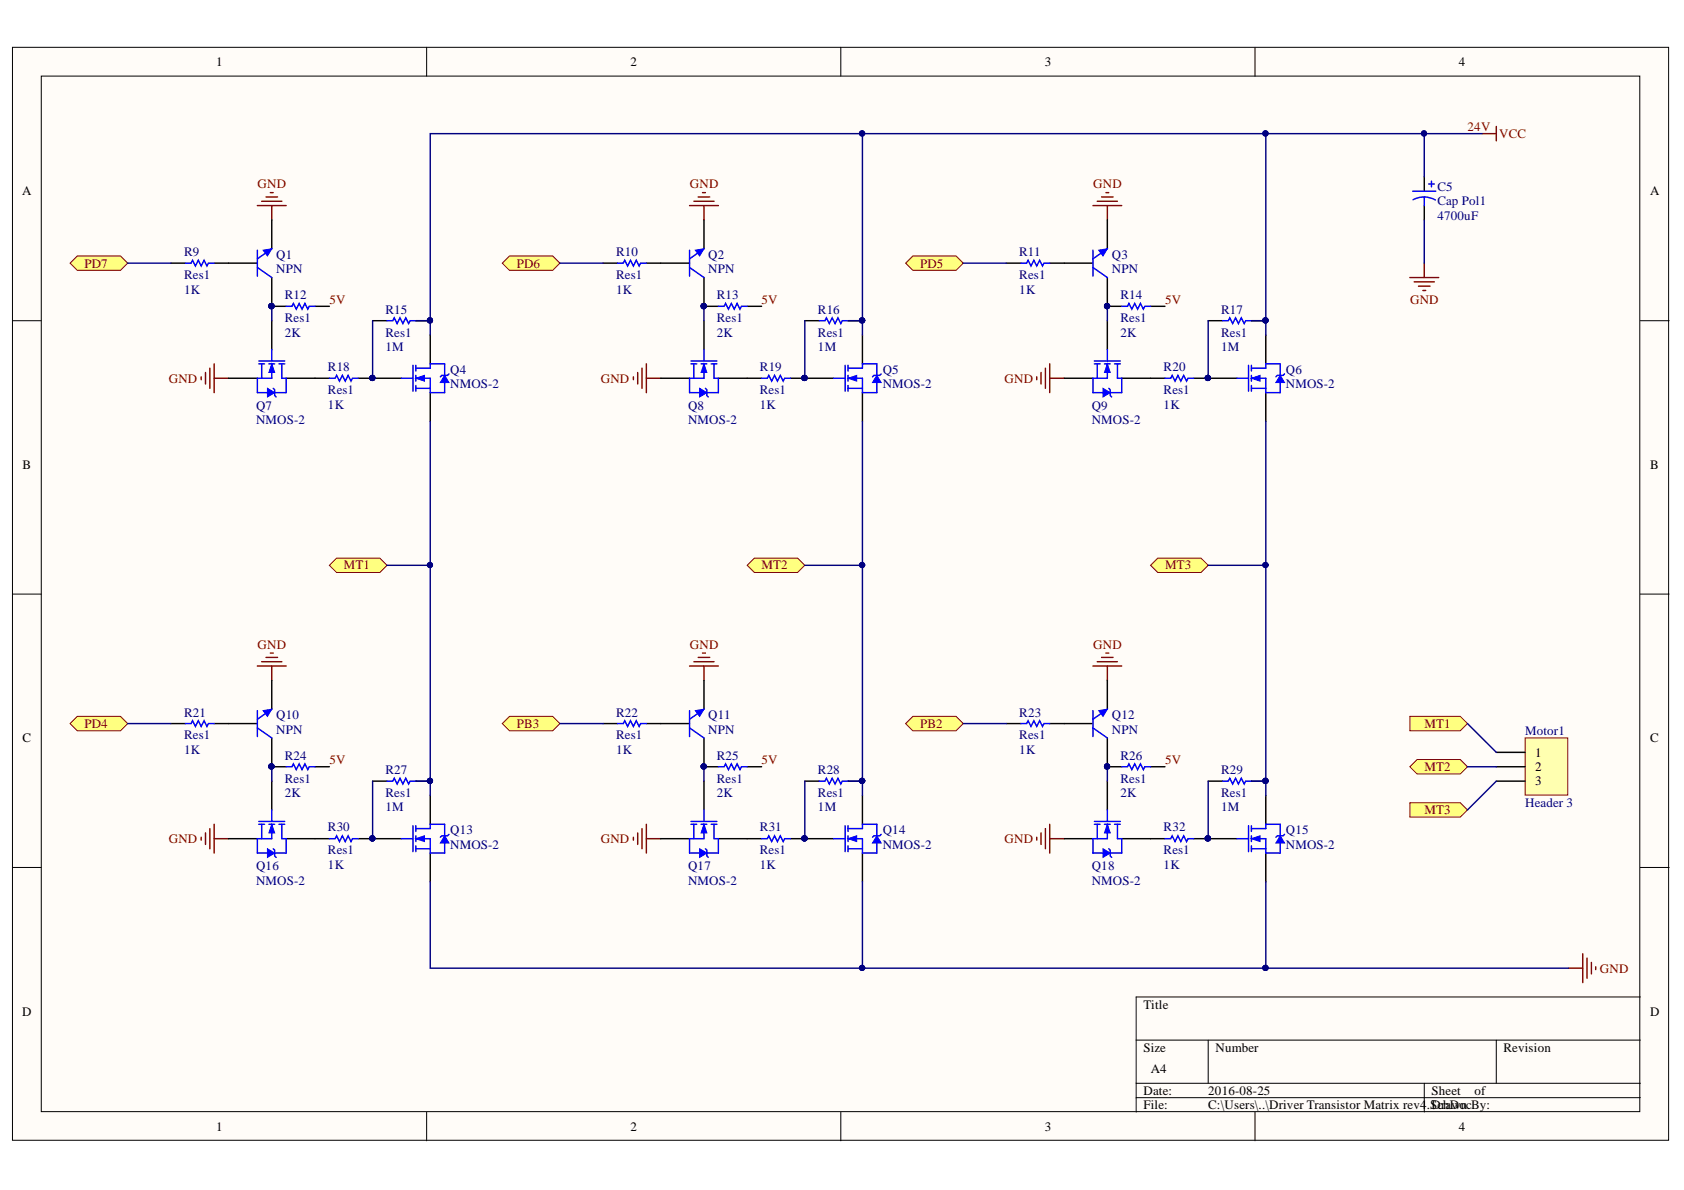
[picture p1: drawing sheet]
<svg xmlns="http://www.w3.org/2000/svg" width="297mm" height="210mm" viewBox="0 0 297 210" stroke-linecap="round" stroke-linejoin="round" font-family="sans-serif">
<defs><g id="words">
<g font-size="2.3">
<text x="38.1" y="11.7">1</text>
<text x="111.2" y="11.7">2</text>
<text x="184.3" y="11.7">3</text>
<text x="257.3" y="11.7">4</text>
<text x="3.9" y="34.5">A</text>
<text x="291.1" y="34.5">A</text>
<text x="4" y="82.7">B</text>
<text x="291.1" y="82.7">B</text>
<text x="4" y="130.9">C</text>
<text x="291.1" y="130.9">C</text>
<text x="270.8" y="133.5">1</text>
<text x="270.8" y="136">2</text>
<text x="270.8" y="138.5">3</text>
<text x="3.9" y="179.2">D</text>
<text x="201.7" y="177.9">Title</text>
<text x="291.1" y="179.2">D</text>
<text x="201.7" y="185.5">Size</text>
<text x="214.4" y="185.5">Number</text>
<text x="265.2" y="185.5">Revision</text>
<text x="203" y="189.3">A4</text>
<text x="201.7" y="193.1">Date:</text>
<text x="201.7" y="195.7">File:</text>
<text x="213.1" y="193.1">2016-08-25</text>
<text x="213.1" y="195.7">C:\Users\..\Driver Transistor Matrix rev4</text>
<text x="251.7" y="195.7">.SchDocBy:</text>
<text x="252.5" y="193.1">Sheet</text>
<text x="252.5" y="195.7">Drawn</text>
<text x="260.1" y="193.1">of</text>
<text x="38.1" y="199.5">1</text>
<text x="111.2" y="199.5">2</text>
<text x="184.3" y="199.5">3</text>
<text x="257.3" y="199.5">4</text>
</g>
<g font-size="2.3" fill="#800000">
<text x="258.9" y="23.1">24V</text>
<text x="264.5" y="24.3">VCC</text>
<text x="45.4" y="33.2">GND</text>
<text x="121.7" y="33.2">GND</text>
<text x="192.8" y="33.2">GND</text>
<text x="14.9" y="47.2">PD7</text>
<text x="91.2" y="47.2">PD6</text>
<text x="162.3" y="47.2">PD5</text>
<text x="58.1" y="53.6">5V</text>
<text x="134.3" y="53.6">5V</text>
<text x="205.5" y="53.6">5V</text>
<text x="248.7" y="53.6">GND</text>
<text x="29.8" y="67.5">GND</text>
<text x="106" y="67.5">GND</text>
<text x="177.2" y="67.5">GND</text>
<text x="60.6" y="100.4">MT1</text>
<text x="134.3" y="100.4">MT2</text>
<text x="205.5" y="100.4">MT3</text>
<text x="45.4" y="114.5">GND</text>
<text x="121.7" y="114.5">GND</text>
<text x="192.8" y="114.5">GND</text>
<text x="14.9" y="128.4">PD4</text>
<text x="91.2" y="128.4">PB3</text>
<text x="162.3" y="128.4">PB2</text>
<text x="251.3" y="128.4">MT1</text>
<text x="58.1" y="134.7">5V</text>
<text x="134.3" y="134.7">5V</text>
<text x="205.5" y="134.7">5V</text>
<text x="251.3" y="136">MT2</text>
<text x="251.3" y="143.6">MT3</text>
<text x="29.8" y="148.7">GND</text>
<text x="106" y="148.7">GND</text>
<text x="177.2" y="148.7">GND</text>
<text x="282.2" y="171.6">GND</text>
</g>
<g font-size="2.3" fill="#000080">
<text x="253.5" y="33.7">C5</text>
<text x="253.5" y="38.8">4700uF</text>
<text x="253.5" y="36.2">Cap Pol1</text>
<text x="32.5" y="45.2">R9</text>
<text x="48.7" y="45.7">Q1</text>
<text x="108.7" y="45.2">R10</text>
<text x="124.9" y="45.7">Q2</text>
<text x="179.8" y="45.2">R11</text>
<text x="196.1" y="45.7">Q3</text>
<text x="32.5" y="51.8">1K</text>
<text x="32.5" y="49.3">Res1</text>
<text x="48.7" y="48.2">NPN</text>
<text x="50.2" y="52.8">R12</text>
<text x="108.7" y="51.8">1K</text>
<text x="108.7" y="49.3">Res1</text>
<text x="124.9" y="48.2">NPN</text>
<text x="126.4" y="52.8">R13</text>
<text x="179.8" y="51.8">1K</text>
<text x="179.8" y="49.3">Res1</text>
<text x="196.1" y="48.2">NPN</text>
<text x="197.6" y="52.8">R14</text>
<text x="50.2" y="59.4">2K</text>
<text x="50.2" y="56.9">Res1</text>
<text x="68" y="55.3">R15</text>
<text x="68" y="59.4">Res1</text>
<text x="126.4" y="59.4">2K</text>
<text x="126.4" y="56.9">Res1</text>
<text x="144.3" y="55.3">R16</text>
<text x="144.3" y="59.4">Res1</text>
<text x="197.6" y="59.4">2K</text>
<text x="197.6" y="56.9">Res1</text>
<text x="215.4" y="55.3">R17</text>
<text x="215.4" y="59.4">Res1</text>
<text x="57.8" y="65.5">R18</text>
<text x="68" y="61.9">1M</text>
<text x="79.4" y="66">Q4</text>
<text x="134" y="65.5">R19</text>
<text x="144.3" y="61.9">1M</text>
<text x="155.7" y="66">Q5</text>
<text x="205.3" y="65.5">R20</text>
<text x="215.4" y="61.9">1M</text>
<text x="226.8" y="66">Q6</text>
<text x="57.8" y="69.5">Res1</text>
<text x="79.4" y="68.5">NMOS-2</text>
<text x="134" y="69.5">Res1</text>
<text x="155.7" y="68.5">NMOS-2</text>
<text x="205.3" y="69.5">Res1</text>
<text x="226.8" y="68.5">NMOS-2</text>
<text x="45.2" y="72.3">Q7</text>
<text x="45.2" y="74.9">NMOS-2</text>
<text x="57.8" y="72.1">1K</text>
<text x="121.4" y="72.3">Q8</text>
<text x="121.4" y="74.9">NMOS-2</text>
<text x="134" y="72.1">1K</text>
<text x="192.6" y="72.3">Q9</text>
<text x="192.6" y="74.9">NMOS-2</text>
<text x="205.3" y="72.1">1K</text>
<text x="32.5" y="126.4">R21</text>
<text x="32.5" y="130.4">Res1</text>
<text x="48.7" y="126.9">Q10</text>
<text x="48.7" y="129.4">NPN</text>
<text x="108.7" y="126.4">R22</text>
<text x="108.7" y="130.4">Res1</text>
<text x="124.9" y="126.9">Q11</text>
<text x="124.9" y="129.4">NPN</text>
<text x="179.8" y="126.4">R23</text>
<text x="179.8" y="130.4">Res1</text>
<text x="196.1" y="126.9">Q12</text>
<text x="196.1" y="129.4">NPN</text>
<text x="269" y="129.7">Motor1</text>
<text x="32.5" y="133">1K</text>
<text x="50.2" y="134">R24</text>
<text x="68" y="136.5">R27</text>
<text x="108.7" y="133">1K</text>
<text x="126.4" y="134">R25</text>
<text x="144.3" y="136.5">R28</text>
<text x="179.8" y="133">1K</text>
<text x="197.6" y="134">R26</text>
<text x="215.4" y="136.5">R29</text>
<text x="50.2" y="140.6">2K</text>
<text x="50.2" y="138">Res1</text>
<text x="68" y="143.1">1M</text>
<text x="68" y="140.6">Res1</text>
<text x="126.4" y="140.6">2K</text>
<text x="126.4" y="138">Res1</text>
<text x="144.3" y="143.1">1M</text>
<text x="144.3" y="140.6">Res1</text>
<text x="197.6" y="140.6">2K</text>
<text x="197.6" y="138">Res1</text>
<text x="215.4" y="143.1">1M</text>
<text x="215.4" y="140.6">Res1</text>
<text x="269" y="142.4">Header 3</text>
<text x="57.8" y="146.7">R30</text>
<text x="79.4" y="147.2">Q13</text>
<text x="79.4" y="149.7">NMOS-2</text>
<text x="134" y="146.7">R31</text>
<text x="155.7" y="147.2">Q14</text>
<text x="155.7" y="149.7">NMOS-2</text>
<text x="205.3" y="146.7">R32</text>
<text x="226.8" y="147.2">Q15</text>
<text x="226.8" y="149.7">NMOS-2</text>
<text x="45.2" y="153.5">Q16</text>
<text x="57.8" y="153.2">1K</text>
<text x="57.8" y="150.7">Res1</text>
<text x="121.4" y="153.5">Q17</text>
<text x="134" y="153.2">1K</text>
<text x="134" y="150.7">Res1</text>
<text x="192.6" y="153.5">Q18</text>
<text x="205.3" y="153.2">1K</text>
<text x="205.3" y="150.7">Res1</text>
<text x="45.2" y="156">NMOS-2</text>
<text x="121.4" y="156">NMOS-2</text>
<text x="192.6" y="156">NMOS-2</text>
</g>
</g></defs>
<g fill="#fffcf8" stroke="#000" stroke-width=".18">
<path d="M2.2 8.3h292.1v192.8h-292.1z"/>
<path d="M7.3 13.4h281.9v182.7h-281.9z"/>
</g>
<g fill="none" stroke="#000" stroke-width=".18">
<path d="M75.3 8.3v5.1M148.3 8.3v5.1M221.4 8.3v5.1M2.2 56.6h5.1M289.3 56.6h5.1M2.2 104.8h5.1M289.3 104.8h5.1M2.2 153h5.1M289.3 153h5.1M289.3 175.9h-88.9v20.3M75.3 196.2v5M148.3 196.2v5"/>
<path d="M200.4 183.5h88.9M200.4 191.1h88.9M200.4 193.6h88.9M213.1 183.5v7.6M221.4 196.2v5M251.2 191.1v5.1M263.9 183.5v7.6"/>
</g>
<path d="M35.5 66.5v.5M36.2 65.7v2M37 64.9v3.6M37.8 64.2v5.1M37.8 66.7h2.5M276.6 170.8h2.6M279.2 168.2v5.1M279.9 169v3.6M280.7 169.8v2M281.5 170.5v.5" fill="none" stroke="#800000" stroke-width=".25"/>
<path d="M65.7 56.6h2.6M73.3 56.6h2.6M55.6 66.7h2.5M63.2 66.7h2.5" fill="none" stroke="#000" stroke-width=".25"/>
<g fill="#000080" stroke="#000080" stroke-width=".18">
<circle cx="75.8" cy="56.5" r=".46"/>
<circle cx="65.7" cy="66.7" r=".46"/>
</g>
<path d="M68.3 56.6h1l.2-.5 .5 1 .6-1 .5 1 .5-1 .5 1 .2-.5h1M58.1 66.7h1l.3-.5 .5 1 .5-1 .5 1 .5-1 .5 1 .3-.5h1" fill="none" stroke="#00f" stroke-width=".25"/>
<g fill="#ffff80" stroke="#800000" stroke-width=".18">
<path d="M58.1 99.7l1.3-1.3h7.6l1.3 1.3-1.3 1.3h-7.6z" fill-rule="evenodd"/>
<path d="M131.8 99.7l1.3-1.3h7.6l1.3 1.3-1.3 1.3h-7.6z" fill-rule="evenodd"/>
<path d="M202.9 99.7l1.3-1.3h7.6l1.3 1.3-1.3 1.3h-7.6z" fill-rule="evenodd"/>
<path d="M12.4 46.4l1.2-1.3h7.7l1.2 1.3-1.2 1.3h-7.7z" fill-rule="evenodd"/>
</g>
<path d="M269 130.2h7.5v10h-7.5z" fill="#ffffb0" stroke="#800000" stroke-width=".18"/>
<path d="M263.9 132.7h5.1M263.9 135.2h5.1M263.9 137.8h5.1" fill="none" stroke="#000" stroke-width=".25"/>
<g fill="#ffff80" stroke="#800000" stroke-width=".18">
<path d="M248.7 126.4h8.9l1.2 1.2-1.2 1.3h-8.9z" fill-rule="evenodd"/>
<path d="M248.7 135.2l1.3-1.2h7.6l1.2 1.2-1.2 1.3h-7.6z" fill-rule="evenodd"/>
<path d="M248.7 141.6h8.9l1.2 1.3-1.2 1.2h-8.9z" fill-rule="evenodd"/>
</g>
<path d="M75.9 59.1v5.1M65.7 66.7h5.1M75.9 69.3v5" fill="none" stroke="#000" stroke-width=".25"/>
<circle cx="65.7" cy="66.7" r=".46" fill="#000080" stroke="#000080" stroke-width=".18"/>
<path d="M70.8 66.7h2M72.8 64.4v4.6M73.3 64.9h2.6M73.3 66.7h2.6v2.6M73.3 68.5h2.6M73.3 64.4v1.1M73.3 66.2v1M73.3 68v1" fill="none" stroke="#00f" stroke-width=".25"/>
<path d="M73.3 66.7l1.6-.5v1z" fill="#00f"/>
<path d="M73.3 66.7l1.6-.5v1z" fill="none" stroke="#00f" stroke-width=".18"/>
<path d="M75.9 64.9v-.7h2.5v2M78.4 67.5v1.8h-2.5" fill="none" stroke="#00f" stroke-width=".25"/>
<path d="M78.4 66.2l.8 1.3h-1.5z" fill="#00f"/>
<path d="M78.4 66.2l.8 1.3h-1.5z" fill="none" stroke="#00f" stroke-width=".18"/>
<path d="M249.2 33.7h4.1M251.2 34.7l.8 .1 1.2 .5M251.2 34.7l-.8 .1-1.2 .4M251.2 34.7v1.6M252 32.5h1M252.5 32v1M45.4 47.2l2.5 1.8M45.4 44.1v4.6M47.9 43.9l-2.5 1.8M50.5 54h1l.3-.5 .5 1 .5-1 .5 1 .5-1 .5 1 .2-.5h1.1M79.2 66l-.3 .2h-1l-.2 .3" fill="none" stroke="#00f" stroke-width=".25"/>
<g fill="#000080" stroke="#000080" stroke-width=".18">
<circle cx="65.7" cy="66.7" r=".46"/>
<circle cx="47.9" cy="54" r=".47"/>
</g>
<path d="M47.9 38.8v5.1M251.2 31.2v2.5M251.2 36.3v2.5M40.3 46.4h5.1M47.9 49v5h2.6M55.6 54h2.5" fill="none" stroke="#000" stroke-width=".25"/>
<path d="M45.4 36.3h5.1M46.2 35.5h3.5M46.9 34.7h2.1M47.7 34h.5M47.9 36.3v2.5M261.4 23.6h2.5M263.9 22.3v2.5M248.7 49h5.1M249.4 49.7h3.6M250.2 50.5h2M251 51.2h.5M251.2 46.4v2.6" fill="none" stroke="#800000" stroke-width=".25"/>
<path d="M46.4 44.1l1.5-.2-.7 1.2z" fill="#00f"/>
<path d="M46.4 44.1l1.5-.2-.7 1.2z" fill="none" stroke="#00f" stroke-width=".18"/>
<circle cx="47.9" cy="54" r=".47" fill="#000080" stroke="#000080" stroke-width=".18"/>
<path d="M30.2 46.4h2.5M37.8 46.4h2.5M47.9 56.6v5M40.3 66.7h5.1M50.5 66.7h5.1" fill="none" stroke="#000" stroke-width=".25"/>
<path d="M32.7 46.4h1l.3-.5 .5 1 .5-1 .5 1 .5-1 .5 1 .3-.5h1M45.7 63.7h4.5M45.7 64.2h1M46.2 64.2v2.5M47.4 64.2h1M47.9 61.6v2.1M47.9 64.2v2.5h-2.5M49.2 64.2h1M49.7 64.2v2.5" fill="none" stroke="#00f" stroke-width=".25"/>
<path d="M47.9 64.2l.5 1.5h-1z" fill="#00f"/>
<path d="M47.9 64.2l.5 1.5h-1z" fill="none" stroke="#00f" stroke-width=".18"/>
<path d="M45.4 66.7v2.6h1.8M49.7 66.7h.8v2.6h-2.1" fill="none" stroke="#00f" stroke-width=".25"/>
<path d="M47.2 68.5l1.2 .8-1.2 .7z" fill="#00f"/>
<path d="M47.2 68.5l1.2 .8-1.2 .7z" fill="none" stroke="#00f" stroke-width=".18"/>
<path d="M144.5 56.6h1l.3-.5 .5 1 .5-1 .5 1 .5-1 .5 1 .3-.5h1M48.2 68.5l.2 .3v1l.3 .2M134.3 66.7h1.1l.2-.5 .5 1 .5-1 .5 1 .5-1 .5 1 .3-.5h1" fill="none" stroke="#00f" stroke-width=".25"/>
<path d="M142 56.6h2.5M149.6 56.6h2.5M131.8 66.7h2.5M139.4 66.7h2.6" fill="none" stroke="#000" stroke-width=".25"/>
<g fill="#000080" stroke="#000080" stroke-width=".18">
<circle cx="152.1" cy="56.5" r=".46"/>
<circle cx="141.9" cy="66.7" r=".46"/>
</g>
<path d="M111.7 66.5v.5M112.5 65.7v2M113.2 64.9v3.6M114 64.2v5.1M114 66.7h2.5" fill="none" stroke="#800000" stroke-width=".25"/>
<path d="M88.6 46.4l1.3-1.3h7.6l1.3 1.3-1.3 1.3h-7.6z" fill-rule="evenodd" fill="#ffff80" stroke="#800000" stroke-width=".18"/>
<path d="M152.1 59.1v5.1M142 66.7h5M152.1 69.3v5" fill="none" stroke="#000" stroke-width=".25"/>
<circle cx="141.9" cy="66.7" r=".46" fill="#000080" stroke="#000080" stroke-width=".18"/>
<path d="M147 66.7h2.1M149.1 64.4v4.6M149.6 64.9h2.5M149.6 66.7h2.5v2.6M149.6 68.5h2.5M149.6 64.4v1.1M149.6 66.2v1M149.6 68v1" fill="none" stroke="#00f" stroke-width=".25"/>
<path d="M149.6 66.7l1.5-.5v1z" fill="#00f"/>
<path d="M149.6 66.7l1.5-.5v1z" fill="none" stroke="#00f" stroke-width=".18"/>
<path d="M152.1 64.9v-.7h2.6v2M154.7 67.5v1.8h-2.6" fill="none" stroke="#00f" stroke-width=".25"/>
<path d="M154.7 66.2l.7 1.3h-1.5z" fill="#00f"/>
<path d="M154.7 66.2l.7 1.3h-1.5z" fill="none" stroke="#00f" stroke-width=".18"/>
<path d="M121.6 47.2l2.6 1.8M121.6 44.1v4.6M124.2 43.9l-2.6 1.8M126.7 54h1l.3-.5 .5 1 .5-1 .5 1 .5-1 .5 1 .3-.5h1M155.4 66l-.2 .2h-1l-.3 .3" fill="none" stroke="#00f" stroke-width=".25"/>
<g fill="#000080" stroke="#000080" stroke-width=".18">
<circle cx="141.9" cy="66.7" r=".46"/>
<circle cx="124.1" cy="54" r=".46"/>
</g>
<path d="M124.2 38.8v5.1M116.5 46.4h5.1M124.2 49v5h2.5M131.8 54h2.5" fill="none" stroke="#000" stroke-width=".25"/>
<path d="M121.6 36.3h5.1M122.4 35.5h3.6M123.2 34.7h2M123.9 34h.5M124.2 36.3v2.5" fill="none" stroke="#800000" stroke-width=".25"/>
<path d="M122.6 44.1l1.6-.2-.8 1.2z" fill="#00f"/>
<path d="M122.6 44.1l1.6-.2-.8 1.2z" fill="none" stroke="#00f" stroke-width=".18"/>
<circle cx="124.1" cy="54" r=".46" fill="#000080" stroke="#000080" stroke-width=".18"/>
<path d="M106.4 46.4h2.5M114 46.4h2.5M124.2 56.6v5M116.5 66.7h5.1M126.7 66.7h5.1" fill="none" stroke="#000" stroke-width=".25"/>
<path d="M108.9 46.4h1l.3-.5 .5 1 .5-1 .5 1 .5-1 .5 1 .3-.5h1M121.9 63.7h4.6M121.9 64.2h1M122.4 64.2v2.5M123.7 64.2h1M124.2 61.6v2.1M124.2 64.2v2.5h-2.6M125.4 64.2h1.1M126 64.2v2.5" fill="none" stroke="#00f" stroke-width=".25"/>
<path d="M124.2 64.2l.5 1.5h-1z" fill="#00f"/>
<path d="M124.2 64.2l.5 1.5h-1z" fill="none" stroke="#00f" stroke-width=".18"/>
<path d="M121.6 66.7v2.6h1.8M126 66.7h.7v2.6h-2" fill="none" stroke="#00f" stroke-width=".25"/>
<path d="M123.4 68.5l1.3 .8-1.3 .7z" fill="#00f"/>
<path d="M123.4 68.5l1.3 .8-1.3 .7z" fill="none" stroke="#00f" stroke-width=".18"/>
<path d="M215.7 56.6h1l.2-.5 .5 1 .5-1 .5 1 .6-1 .5 1 .2-.5h1M124.4 68.5l.3 .3v1l.2 .2M205.5 66.7h1l.3-.5 .5 1 .5-1 .5 1 .5-1 .5 1 .3-.5h1" fill="none" stroke="#00f" stroke-width=".25"/>
<path d="M213.1 56.6h2.6M220.7 56.6h2.6M202.9 66.7h2.6M210.6 66.7h2.5" fill="none" stroke="#000" stroke-width=".25"/>
<g fill="#000080" stroke="#000080" stroke-width=".18">
<circle cx="223.2" cy="56.5" r=".46"/>
<circle cx="213.1" cy="66.7" r=".46"/>
</g>
<path d="M182.9 66.5v.5M183.6 65.7v2M184.4 64.9v3.6M185.2 64.2v5.1M185.2 66.7h2.5" fill="none" stroke="#800000" stroke-width=".25"/>
<path d="M159.7 46.4l1.3-1.3h7.6l1.3 1.3-1.3 1.3h-7.6z" fill-rule="evenodd" fill="#ffff80" stroke="#800000" stroke-width=".18"/>
<path d="M223.3 59.1v5.1M213.1 66.7h5.1M223.3 69.3v5" fill="none" stroke="#000" stroke-width=".25"/>
<circle cx="213.1" cy="66.7" r=".46" fill="#000080" stroke="#000080" stroke-width=".18"/>
<path d="M218.2 66.7h2M220.2 64.4v4.6M220.7 64.9h2.6M220.7 66.7h2.6v2.6M220.7 68.5h2.6M220.7 64.4v1.1M220.7 66.2v1M220.7 68v1" fill="none" stroke="#00f" stroke-width=".25"/>
<path d="M220.7 66.7l1.6-.5v1z" fill="#00f"/>
<path d="M220.7 66.7l1.6-.5v1z" fill="none" stroke="#00f" stroke-width=".18"/>
<path d="M223.3 64.9v-.7h2.5v2M225.8 67.5v1.8h-2.5" fill="none" stroke="#00f" stroke-width=".25"/>
<path d="M225.8 66.2l.8 1.3h-1.5z" fill="#00f"/>
<path d="M225.8 66.2l.8 1.3h-1.5z" fill="none" stroke="#00f" stroke-width=".18"/>
<path d="M192.8 47.2l2.5 1.8M192.8 44.1v4.6M195.3 43.9l-2.5 1.8M197.9 54h1l.2-.5 .5 1 .5-1 .6 1 .5-1 .5 1 .2-.5h1M226.6 66l-.3 .2h-1l-.2 .3" fill="none" stroke="#00f" stroke-width=".25"/>
<g fill="#000080" stroke="#000080" stroke-width=".18">
<circle cx="213.1" cy="66.7" r=".46"/>
<circle cx="195.3" cy="54" r=".46"/>
</g>
<path d="M195.3 38.8v5.1M187.7 46.4h5.1M195.3 49v5h2.6M202.9 54h2.6" fill="none" stroke="#000" stroke-width=".25"/>
<path d="M192.8 36.3h5.1M193.5 35.5h3.6M194.3 34.7h2M195.1 34h.5M195.3 36.3v2.5" fill="none" stroke="#800000" stroke-width=".25"/>
<path d="M193.8 44.1l1.5-.2-.7 1.2z" fill="#00f"/>
<path d="M193.8 44.1l1.5-.2-.7 1.2z" fill="none" stroke="#00f" stroke-width=".18"/>
<circle cx="195.3" cy="54" r=".46" fill="#000080" stroke="#000080" stroke-width=".18"/>
<path d="M177.5 46.4h2.6M185.2 46.4h2.5M195.3 56.6v5M187.7 66.7h5.1M197.9 66.7h5" fill="none" stroke="#000" stroke-width=".25"/>
<path d="M180.1 46.4h1l.2-.5 .6 1 .5-1 .5 1 .5-1 .5 1 .2-.5h1.1M193 63.7h4.6M193 64.2h1.1M193.5 64.2v2.5M194.8 64.2h1M195.3 61.6v2.1M195.3 64.2v2.5h-2.5M196.6 64.2h1M197.1 64.2v2.5" fill="none" stroke="#00f" stroke-width=".25"/>
<path d="M195.3 64.2l.5 1.5h-1z" fill="#00f"/>
<path d="M195.3 64.2l.5 1.5h-1z" fill="none" stroke="#00f" stroke-width=".18"/>
<path d="M192.8 66.7v2.6h1.8M197.1 66.7h.8v2.6h-2.1" fill="none" stroke="#00f" stroke-width=".25"/>
<path d="M194.6 68.5l1.2 .8-1.2 .7z" fill="#00f"/>
<path d="M194.6 68.5l1.2 .8-1.2 .7z" fill="none" stroke="#00f" stroke-width=".18"/>
<path d="M195.6 68.5l.2 .3v1l.3 .2M68.3 137.8h1l.2-.5 .5 1 .6-1 .5 1 .5-1 .5 1 .2-.5h1M58.1 147.9h1l.3-.5 .5 1 .5-1 .5 1 .5-1 .5 1 .3-.5h1" fill="none" stroke="#00f" stroke-width=".25"/>
<path d="M65.7 137.8h2.6M73.3 137.8h2.6M55.6 147.9h2.5M63.2 147.9h2.5" fill="none" stroke="#000" stroke-width=".25"/>
<g fill="#000080" stroke="#000080" stroke-width=".18">
<circle cx="75.8" cy="137.7" r=".46"/>
<circle cx="65.7" cy="147.9" r=".46"/>
</g>
<path d="M35.5 147.7v.5M36.2 146.9v2.1M37 146.2v3.5M37.8 145.4v5.1M37.8 147.9h2.5" fill="none" stroke="#800000" stroke-width=".25"/>
<path d="M12.4 127.6l1.2-1.2h7.7l1.2 1.2-1.2 1.3h-7.7z" fill-rule="evenodd" fill="#ffff80" stroke="#800000" stroke-width=".18"/>
<path d="M65.7 147.9h5.1M75.9 140.3v5.1M75.9 150.5v5" fill="none" stroke="#000" stroke-width=".25"/>
<circle cx="65.7" cy="147.9" r=".46" fill="#000080" stroke="#000080" stroke-width=".18"/>
<path d="M70.8 147.9h2M72.8 145.7v4.5M73.3 146.2h2.6M73.3 147.9h2.6v2.6M73.3 149.7h2.6M73.3 145.7v1M73.3 147.4v1M73.3 149.2v1" fill="none" stroke="#00f" stroke-width=".25"/>
<path d="M73.3 147.9l1.6-.5v1z" fill="#00f"/>
<path d="M73.3 147.9l1.6-.5v1z" fill="none" stroke="#00f" stroke-width=".18"/>
<path d="M75.9 146.2v-.8h2.5v2M78.4 148.7v1.8h-2.5" fill="none" stroke="#00f" stroke-width=".25"/>
<path d="M78.4 147.4l.8 1.3h-1.5z" fill="#00f"/>
<path d="M78.4 147.4l.8 1.3h-1.5z" fill="none" stroke="#00f" stroke-width=".18"/>
<path d="M45.4 128.4l2.5 1.8M45.4 125.3v4.6M47.9 125.1l-2.5 1.8M50.5 135.2h1l.3-.5 .5 1.1 .5-1.1 .5 1.1 .5-1.1 .5 1.1 .2-.6h1.1M79.2 147.2l-.3 .2h-1l-.2 .3" fill="none" stroke="#00f" stroke-width=".25"/>
<g fill="#000080" stroke="#000080" stroke-width=".18">
<circle cx="65.7" cy="147.9" r=".46"/>
<circle cx="47.9" cy="135.2" r=".46"/>
</g>
<path d="M40.3 127.6h5.1M47.9 130.2v5h2.6M47.9 120v5.1M55.6 135.2h2.5" fill="none" stroke="#000" stroke-width=".25"/>
<path d="M45.4 117.5h5.1M46.2 116.7h3.5M46.9 116h2.1M47.7 115.2h.5M47.9 117.5v2.5" fill="none" stroke="#800000" stroke-width=".25"/>
<path d="M46.4 125.3l1.5-.2-.7 1.3z" fill="#00f"/>
<path d="M46.4 125.3l1.5-.2-.7 1.3z" fill="none" stroke="#00f" stroke-width=".18"/>
<circle cx="47.9" cy="135.2" r=".46" fill="#000080" stroke="#000080" stroke-width=".18"/>
<path d="M30.2 127.6h2.5M37.8 127.6h2.5M47.9 137.8v5.1M40.3 147.9h5.1M50.5 147.9h5.1" fill="none" stroke="#000" stroke-width=".25"/>
<path d="M32.7 127.6h1l.3-.5 .5 1 .5-1 .5 1 .5-1 .5 1 .3-.5h1M45.7 144.9h4.5M45.7 145.4h1M46.2 145.4v2.5M47.4 145.4h1M47.9 142.9v2M47.9 145.4v2.5h-2.5M49.2 145.4h1M49.7 145.4v2.5" fill="none" stroke="#00f" stroke-width=".25"/>
<path d="M47.9 145.4l.5 1.5h-1z" fill="#00f"/>
<path d="M47.9 145.4l.5 1.5h-1z" fill="none" stroke="#00f" stroke-width=".18"/>
<path d="M45.4 147.9v2.6h1.8M49.7 147.9h.8v2.6h-2.1" fill="none" stroke="#00f" stroke-width=".25"/>
<path d="M47.2 149.7l1.2 .8-1.2 .7z" fill="#00f"/>
<path d="M47.2 149.7l1.2 .8-1.2 .7z" fill="none" stroke="#00f" stroke-width=".18"/>
<path d="M144.5 137.8h1l.3-.5 .5 1 .5-1 .5 1 .5-1 .5 1 .3-.5h1M48.2 149.7l.2 .3v1l.3 .2M134.3 147.9h1.1l.2-.5 .5 1 .5-1 .5 1 .5-1 .5 1 .3-.5h1" fill="none" stroke="#00f" stroke-width=".25"/>
<path d="M142 137.8h2.5M149.6 137.8h2.5M131.8 147.9h2.5M139.4 147.9h2.6" fill="none" stroke="#000" stroke-width=".25"/>
<g fill="#000080" stroke="#000080" stroke-width=".18">
<circle cx="152.1" cy="137.7" r=".46"/>
<circle cx="141.9" cy="147.9" r=".46"/>
</g>
<path d="M111.7 147.7v.5M112.5 146.9v2.1M113.2 146.2v3.5M114 145.4v5.1M114 147.9h2.5" fill="none" stroke="#800000" stroke-width=".25"/>
<path d="M88.6 127.6l1.3-1.2h7.6l1.3 1.2-1.3 1.3h-7.6z" fill-rule="evenodd" fill="#ffff80" stroke="#800000" stroke-width=".18"/>
<path d="M142 147.9h5M152.1 140.3v5.1M152.1 150.5v5" fill="none" stroke="#000" stroke-width=".25"/>
<circle cx="141.9" cy="147.9" r=".46" fill="#000080" stroke="#000080" stroke-width=".18"/>
<path d="M147 147.9h2.1M149.1 145.7v4.5M149.6 146.2h2.5M149.6 147.9h2.5v2.6M149.6 149.7h2.5M149.6 145.7v1M149.6 147.4v1M149.6 149.2v1" fill="none" stroke="#00f" stroke-width=".25"/>
<path d="M149.6 147.9l1.5-.5v1z" fill="#00f"/>
<path d="M149.6 147.9l1.5-.5v1z" fill="none" stroke="#00f" stroke-width=".18"/>
<path d="M152.1 146.2v-.8h2.6v2M154.7 148.7v1.8h-2.6" fill="none" stroke="#00f" stroke-width=".25"/>
<path d="M154.7 147.4l.7 1.3h-1.5z" fill="#00f"/>
<path d="M154.7 147.4l.7 1.3h-1.5z" fill="none" stroke="#00f" stroke-width=".18"/>
<path d="M121.6 128.4l2.6 1.8M121.6 125.3v4.6M124.2 125.1l-2.6 1.8M126.7 135.2h1l.3-.5 .5 1.1 .5-1.1 .5 1.1 .5-1.1 .5 1.1 .3-.6h1M155.4 147.2l-.2 .2h-1l-.3 .3" fill="none" stroke="#00f" stroke-width=".25"/>
<g fill="#000080" stroke="#000080" stroke-width=".18">
<circle cx="141.9" cy="147.9" r=".46"/>
<circle cx="124.1" cy="135.2" r=".46"/>
</g>
<path d="M116.5 127.6h5.1M124.2 130.2v5h2.5M124.2 120v5.1M131.8 135.2h2.5" fill="none" stroke="#000" stroke-width=".25"/>
<path d="M121.6 117.5h5.1M122.4 116.7h3.6M123.2 116h2M123.9 115.2h.5M124.2 117.5v2.5" fill="none" stroke="#800000" stroke-width=".25"/>
<path d="M122.6 125.3l1.6-.2-.8 1.3z" fill="#00f"/>
<path d="M122.6 125.3l1.6-.2-.8 1.3z" fill="none" stroke="#00f" stroke-width=".18"/>
<circle cx="124.1" cy="135.2" r=".46" fill="#000080" stroke="#000080" stroke-width=".18"/>
<path d="M106.4 127.6h2.5M114 127.6h2.5M124.2 137.8v5.1M116.5 147.9h5.1M126.7 147.9h5.1" fill="none" stroke="#000" stroke-width=".25"/>
<path d="M108.9 127.6h1l.3-.5 .5 1 .5-1 .5 1 .5-1 .5 1 .3-.5h1M121.9 144.9h4.6M121.9 145.4h1M122.4 145.4v2.5M123.7 145.4h1M124.2 142.9v2M124.2 145.4v2.5h-2.6M125.4 145.4h1.1M126 145.4v2.5" fill="none" stroke="#00f" stroke-width=".25"/>
<path d="M124.2 145.4l.5 1.5h-1z" fill="#00f"/>
<path d="M124.2 145.4l.5 1.5h-1z" fill="none" stroke="#00f" stroke-width=".18"/>
<path d="M121.6 147.9v2.6h1.8M126 147.9h.7v2.6h-2" fill="none" stroke="#00f" stroke-width=".25"/>
<path d="M123.4 149.7l1.3 .8-1.3 .7z" fill="#00f"/>
<path d="M123.4 149.7l1.3 .8-1.3 .7z" fill="none" stroke="#00f" stroke-width=".18"/>
<path d="M215.7 137.8h1l.2-.5 .5 1 .5-1 .5 1 .6-1 .5 1 .2-.5h1M124.4 149.7l.3 .3v1l.2 .2M205.5 147.9h1l.3-.5 .5 1 .5-1 .5 1 .5-1 .5 1 .3-.5h1" fill="none" stroke="#00f" stroke-width=".25"/>
<path d="M213.1 137.8h2.6M220.7 137.8h2.6M202.9 147.9h2.6M210.6 147.9h2.5" fill="none" stroke="#000" stroke-width=".25"/>
<g fill="#000080" stroke="#000080" stroke-width=".18">
<circle cx="223.2" cy="137.7" r=".46"/>
<circle cx="213.1" cy="147.9" r=".46"/>
</g>
<path d="M182.9 147.7v.5M183.6 146.9v2.1M184.4 146.2v3.5M185.2 145.4v5.1M185.2 147.9h2.5" fill="none" stroke="#800000" stroke-width=".25"/>
<path d="M159.7 127.6l1.3-1.2h7.6l1.3 1.2-1.3 1.3h-7.6z" fill-rule="evenodd" fill="#ffff80" stroke="#800000" stroke-width=".18"/>
<path d="M213.1 147.9h5.1M223.3 140.3v5.1M223.3 150.5v5" fill="none" stroke="#000" stroke-width=".25"/>
<circle cx="213.1" cy="147.9" r=".46" fill="#000080" stroke="#000080" stroke-width=".18"/>
<path d="M218.2 147.9h2M220.2 145.7v4.5M220.7 146.2h2.6M220.7 147.9h2.6v2.6M220.7 149.7h2.6M220.7 145.7v1M220.7 147.4v1M220.7 149.2v1" fill="none" stroke="#00f" stroke-width=".25"/>
<path d="M220.7 147.9l1.6-.5v1z" fill="#00f"/>
<path d="M220.7 147.9l1.6-.5v1z" fill="none" stroke="#00f" stroke-width=".18"/>
<path d="M223.3 146.2v-.8h2.5v2M225.8 148.7v1.8h-2.5" fill="none" stroke="#00f" stroke-width=".25"/>
<path d="M225.8 147.4l.8 1.3h-1.5z" fill="#00f"/>
<path d="M225.8 147.4l.8 1.3h-1.5z" fill="none" stroke="#00f" stroke-width=".18"/>
<path d="M192.8 128.4l2.5 1.8M192.8 125.3v4.6M195.3 125.1l-2.5 1.8M197.9 135.2h1l.2-.5 .5 1.1 .5-1.1 .6 1.1 .5-1.1 .5 1.1 .2-.6h1M226.6 147.2l-.3 .2h-1l-.2 .3" fill="none" stroke="#00f" stroke-width=".25"/>
<g fill="#000080" stroke="#000080" stroke-width=".18">
<circle cx="213.1" cy="147.9" r=".46"/>
<circle cx="195.3" cy="135.2" r=".46"/>
</g>
<path d="M187.7 127.6h5.1M195.3 130.2v5h2.6M195.3 120v5.1M202.9 135.2h2.6" fill="none" stroke="#000" stroke-width=".25"/>
<path d="M192.8 117.5h5.1M193.5 116.7h3.6M194.3 116h2M195.1 115.2h.5M195.3 117.5v2.5" fill="none" stroke="#800000" stroke-width=".25"/>
<path d="M193.8 125.3l1.5-.2-.7 1.3z" fill="#00f"/>
<path d="M193.8 125.3l1.5-.2-.7 1.3z" fill="none" stroke="#00f" stroke-width=".18"/>
<circle cx="195.3" cy="135.2" r=".46" fill="#000080" stroke="#000080" stroke-width=".18"/>
<path d="M177.5 127.6h2.6M185.2 127.6h2.5M195.3 137.8v5.1M187.7 147.9h5.1M197.9 147.9h5" fill="none" stroke="#000" stroke-width=".25"/>
<path d="M180.1 127.6h1l.2-.5 .6 1 .5-1 .5 1 .5-1 .5 1 .2-.5h1.1M193 144.9h4.6M193 145.4h1.1M193.5 145.4v2.5M194.8 145.4h1M195.3 142.9v2M195.3 145.4v2.5h-2.5M196.6 145.4h1M197.1 145.4v2.5" fill="none" stroke="#00f" stroke-width=".25"/>
<path d="M195.3 145.4l.5 1.5h-1z" fill="#00f"/>
<path d="M195.3 145.4l.5 1.5h-1z" fill="none" stroke="#00f" stroke-width=".18"/>
<path d="M192.8 147.9v2.6h1.8M197.1 147.9h.8v2.6h-2.1" fill="none" stroke="#00f" stroke-width=".25"/>
<path d="M194.6 149.7l1.2 .8-1.2 .7z" fill="#00f"/>
<path d="M194.6 149.7l1.2 .8-1.2 .7z" fill="none" stroke="#00f" stroke-width=".18"/>
<path d="M195.6 149.7l.2 .3v1l.3 .2" fill="none" stroke="#00f" stroke-width=".25"/>
<g fill="none" stroke="#000080" stroke-width=".25">
<path d="M152.1 23.6v35.5M223.3 23.6h38.1M251.2 23.6v7.6M251.2 38.8v7.6M22.5 46.4h7.7M47.9 54v2.6M65.7 56.6v10.1M73.3 56.6h2.6M75.9 59.1v-35.5h147.4v35.5M98.8 46.4h7.6M124.2 54v2.6M142 56.6v10.1"/>
<path d="M149.6 56.6h2.5M169.9 46.4h7.6M195.3 54v2.6M213.1 56.6v10.1M220.7 56.6h2.6M75.9 74.3v66M152.1 74.3v25.4M223.3 74.3v25.4M68.3 99.7h7.6M142 99.7h10.1v40.6M213.1 99.7h10.2v40.6M22.5 127.6h7.7"/>
<path d="M47.9 135.2v2.6M65.7 137.8v10.1M73.3 137.8h2.6M98.8 127.6h7.6M124.2 135.2v2.6M142 137.8v10.1M149.6 137.8h2.5M169.9 127.6h7.6M195.3 135.2v2.6M213.1 137.8v10.1M220.7 137.8h2.6M258.8 127.6l5.1 5.1"/>
<path d="M258.8 135.2h5.1M263.9 137.8l-5.1 5.1M75.9 155.5v15.3h147.4M152.1 155.5v15.3M223.3 155.5v15.3M223.3 170.8h53.3"/>
</g>
<g fill="#000080" stroke="#000080" stroke-width=".18">
<circle cx="75.8" cy="56.5" r=".46"/>
<circle cx="65.7" cy="66.7" r=".46"/>
<circle cx="75.8" cy="99.7" r=".46"/>
<circle cx="223.2" cy="170.7" r=".46"/>
<circle cx="152.1" cy="170.7" r=".46"/>
<circle cx="152.1" cy="56.5" r=".46"/>
<circle cx="141.9" cy="66.7" r=".46"/>
<circle cx="223.2" cy="56.5" r=".46"/>
<circle cx="213.1" cy="66.7" r=".46"/>
<circle cx="152.1" cy="99.7" r=".46"/>
<circle cx="223.2" cy="99.7" r=".46"/>
<circle cx="75.8" cy="137.7" r=".46"/>
<circle cx="65.7" cy="147.9" r=".46"/>
<circle cx="152.1" cy="137.7" r=".46"/>
<circle cx="141.9" cy="147.9" r=".46"/>
<circle cx="223.2" cy="137.7" r=".46"/>
<circle cx="213.1" cy="147.9" r=".46"/>
<circle cx="251.2" cy="23.5" r=".46"/>
<circle cx="152.1" cy="23.5" r=".47"/>
<circle cx="223.2" cy="23.5" r=".47"/>
<circle cx="195.3" cy="54" r=".46"/>
<circle cx="47.9" cy="54" r=".47"/>
<circle cx="124.1" cy="54" r=".46"/>
<circle cx="124.1" cy="135.2" r=".46"/>
<circle cx="47.9" cy="135.2" r=".46"/>
<circle cx="195.3" cy="135.2" r=".46"/>
</g>
<use href="#words"/>
</svg>
